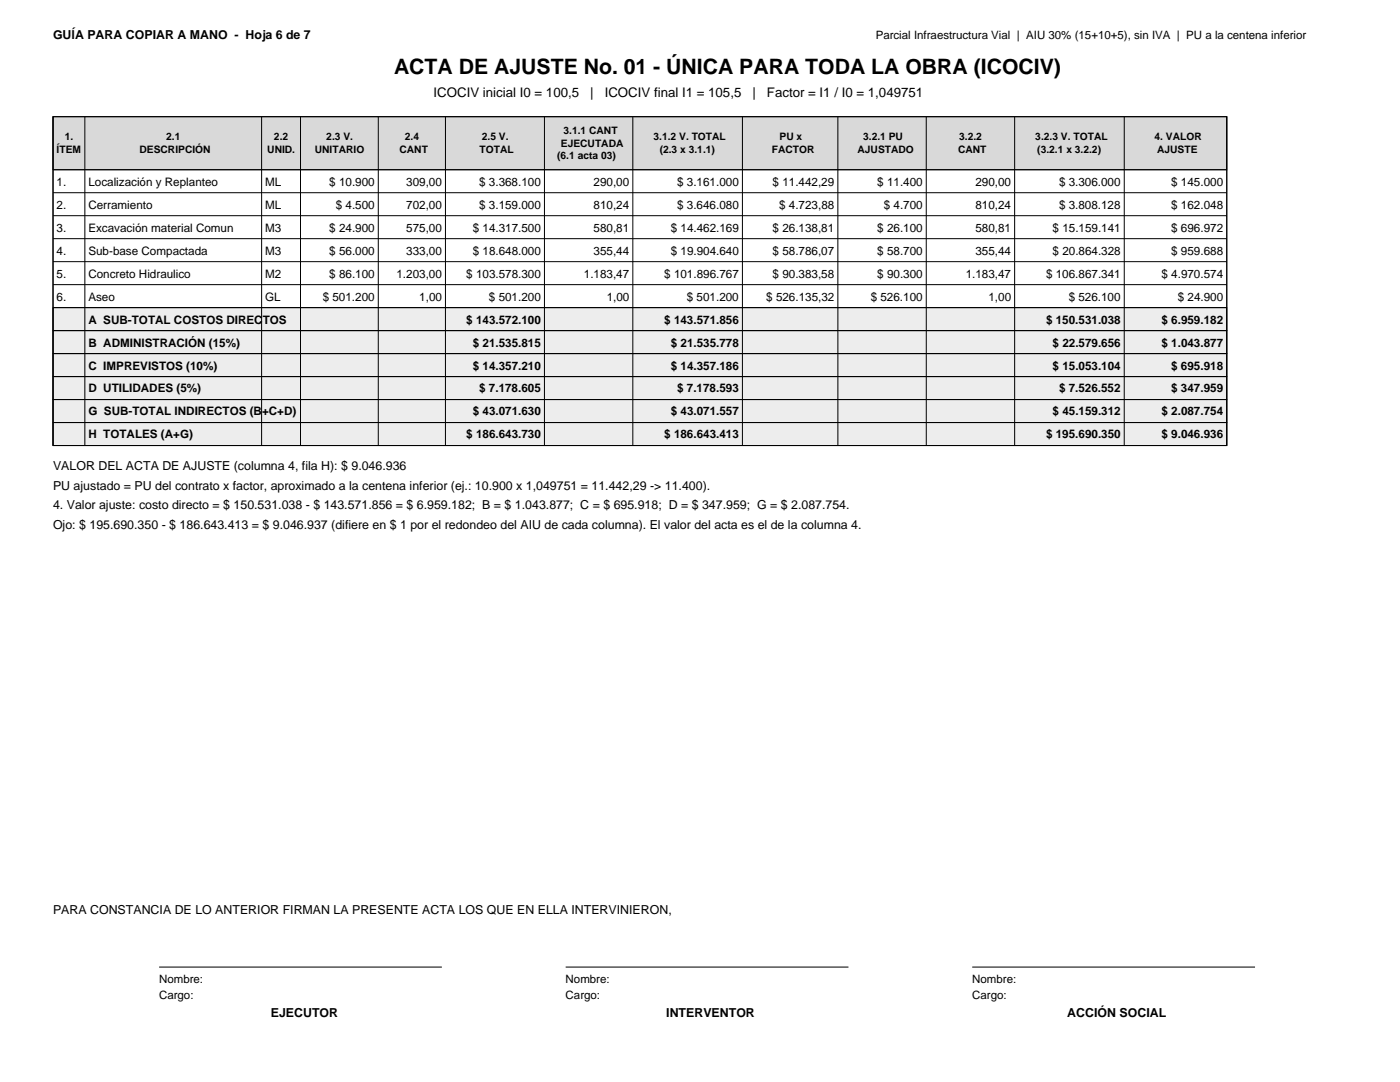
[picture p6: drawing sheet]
<svg xmlns="http://www.w3.org/2000/svg" width="279mm" height="216mm" viewBox="0 0 279 216" stroke-linecap="round" stroke-linejoin="round" font-family="sans-serif">
<defs><g id="words">
<text font-size="4.2" x="78.6" y="14.8">ACTA DE AJUSTE No. 01 - ÚNICA PARA TODA LA OBRA (ICOCIV)</text>
<g font-size="2.6">
<text x="86.5" y="19.4">ICOCIV inicial I0 = 100,5</text>
<text x="117.8" y="19.4">|</text>
<text x="120.7" y="19.4">ICOCIV final I1 = 105,5</text>
<text x="150.2" y="19.4">|</text>
<text x="153.1" y="19.4">Factor = I1 / I0 = 1,049751</text>
</g>
<g font-size="2.5">
<text x="10.6" y="7.8">GUÍA PARA COPIAR A MANO - Hoja 6 de 7</text>
<text x="10.6" y="93.8">VALOR DEL ACTA DE AJUSTE (columna 4, fila H): $ 9.046.936</text>
<text x="10.6" y="97.7">PU ajustado = PU del contrato x factor, aproximado a la centena inferior (ej.: 10.900 x 1,049751 = 11.442,29 -&gt; 11.400).</text>
<text x="10.6" y="101.6">4. Valor ajuste: costo directo = $ 150.531.038 - $ 143.571.856 = $ 6.959.182; B = $ 1.043.877; C = $ 695.918; D = $ 347.959; G = $ 2.087.754.</text>
<text x="10.6" y="105.5">Ojo: $ 195.690.350 - $ 186.643.413 = $ 9.046.937 (difiere en $ 1 por el redondeo del AIU de cada columna). El valor del acta es el de la columna 4.</text>
<text x="10.6" y="182.4">PARA CONSTANCIA DE LO ANTERIOR FIRMAN LA PRESENTE ACTA LOS QUE EN ELLA INTERVINIERON,</text>
<text x="54" y="202.8">EJECUTOR</text>
<text x="133" y="202.8">INTERVENTOR</text>
<text x="213" y="202.8">ACCIÓN SOCIAL</text>
</g>
<g font-size="2.3">
<text x="174.8" y="7.8">Parcial Infraestructura Vial | AIU 30% (15+10+5), sin IVA | PU a la centena inferior</text>
<text x="11.3" y="37">1.</text>
<text x="11.3" y="41.6">2.</text>
<text x="17.6" y="37">Localización y Replanteo</text>
<text x="17.6" y="41.6">Cerramiento</text>
<text x="52.9" y="37">ML</text>
<text x="52.9" y="41.6">ML</text>
<text x="65.7" y="37">$ 10.900</text>
<text x="67" y="41.6">$ 4.500</text>
<text x="81.1" y="37">309,00</text>
<text x="81.1" y="41.6">702,00</text>
<text x="95.6" y="37">$ 3.368.100</text>
<text x="95.6" y="41.6">$ 3.159.000</text>
<text x="118.5" y="37">290,00</text>
<text x="118.5" y="41.6">810,24</text>
<text x="135.1" y="37">$ 3.161.000</text>
<text x="135.1" y="41.6">$ 3.646.080</text>
<text x="154.2" y="37">$ 11.442,29</text>
<text x="155.5" y="41.6">$ 4.723,88</text>
<text x="175.1" y="37">$ 11.400</text>
<text x="176.4" y="41.6">$ 4.700</text>
<text x="194.7" y="37">290,00</text>
<text x="194.7" y="41.6">810,24</text>
<text x="211.3" y="37">$ 3.306.000</text>
<text x="211.3" y="41.6">$ 3.808.128</text>
<text x="233.8" y="37">$ 145.000</text>
<text x="233.8" y="41.6">$ 162.048</text>
<text x="11.3" y="46.2">3.</text>
<text x="17.6" y="46.2">Excavación material Comun</text>
<text x="52.9" y="46.2">M3</text>
<text x="65.7" y="46.2">$ 24.900</text>
<text x="81.1" y="46.2">575,00</text>
<text x="94.4" y="46.2">$ 14.317.500</text>
<text x="118.5" y="46.2">580,81</text>
<text x="133.9" y="46.2">$ 14.462.169</text>
<text x="154.2" y="46.2">$ 26.138,81</text>
<text x="175.1" y="46.2">$ 26.100</text>
<text x="194.7" y="46.2">580,81</text>
<text x="210.1" y="46.2">$ 15.159.141</text>
<text x="233.8" y="46.2">$ 696.972</text>
<text x="11.3" y="50.8">4.</text>
<text x="17.6" y="50.8">Sub-base Compactada</text>
<text x="52.9" y="50.8">M3</text>
<text x="65.7" y="50.8">$ 56.000</text>
<text x="81.1" y="50.8">333,00</text>
<text x="94.4" y="50.8">$ 18.648.000</text>
<text x="118.5" y="50.8">355,44</text>
<text x="133.9" y="50.8">$ 19.904.640</text>
<text x="154.2" y="50.8">$ 58.786,07</text>
<text x="175.1" y="50.8">$ 58.700</text>
<text x="194.7" y="50.8">355,44</text>
<text x="210.1" y="50.8">$ 20.864.328</text>
<text x="233.8" y="50.8">$ 959.688</text>
<text x="11.3" y="55.4">5.</text>
<text x="11.3" y="60">6.</text>
<text x="17.6" y="55.4">Concreto Hidraulico</text>
<text x="17.6" y="60">Aseo</text>
<text x="52.9" y="55.4">M2</text>
<text x="52.9" y="60">GL</text>
<text x="64.4" y="60">$ 501.200</text>
<text x="65.7" y="55.4">$ 86.100</text>
<text x="79.1" y="55.4">1.203,00</text>
<text x="83.7" y="60">1,00</text>
<text x="93.1" y="55.4">$ 103.578.300</text>
<text x="97.6" y="60">$ 501.200</text>
<text x="116.5" y="55.4">1.183,47</text>
<text x="121.1" y="60">1,00</text>
<text x="132.6" y="55.4">$ 101.896.767</text>
<text x="137.1" y="60">$ 501.200</text>
<text x="152.9" y="60">$ 526.135,32</text>
<text x="154.2" y="55.4">$ 90.383,58</text>
<text x="173.8" y="60">$ 526.100</text>
<text x="175.1" y="55.4">$ 90.300</text>
<text x="192.7" y="55.4">1.183,47</text>
<text x="197.3" y="60">1,00</text>
<text x="208.8" y="55.4">$ 106.867.341</text>
<text x="213.3" y="60">$ 526.100</text>
<text x="231.8" y="55.4">$ 4.970.574</text>
<text x="235.1" y="60">$ 24.900</text>
<text x="17.6" y="64.6">A SUB-TOTAL COSTOS DIRECTOS</text>
<text x="93.1" y="64.6">$ 143.572.100</text>
<text x="132.6" y="64.6">$ 143.571.856</text>
<text x="208.8" y="64.6">$ 150.531.038</text>
<text x="231.8" y="64.6">$ 6.959.182</text>
<text x="17.6" y="69.1">B ADMINISTRACIÓN (15%)</text>
<text x="94.4" y="69.1">$ 21.535.815</text>
<text x="133.9" y="69.1">$ 21.535.778</text>
<text x="210.1" y="69.1">$ 22.579.656</text>
<text x="231.8" y="69.1">$ 1.043.877</text>
<text x="17.6" y="73.7">C IMPREVISTOS (10%)</text>
<text x="94.4" y="73.7">$ 14.357.210</text>
<text x="133.9" y="73.7">$ 14.357.186</text>
<text x="210.1" y="73.7">$ 15.053.104</text>
<text x="233.8" y="73.7">$ 695.918</text>
<text x="17.6" y="78.3">D UTILIDADES (5%)</text>
<text x="17.6" y="82.9">G SUB-TOTAL INDIRECTOS (B+C+D)</text>
<text x="94.4" y="82.9">$ 43.071.630</text>
<text x="95.6" y="78.3">$ 7.178.605</text>
<text x="133.9" y="82.9">$ 43.071.557</text>
<text x="135.1" y="78.3">$ 7.178.593</text>
<text x="210.1" y="82.9">$ 45.159.312</text>
<text x="211.3" y="78.3">$ 7.526.552</text>
<text x="231.8" y="82.9">$ 2.087.754</text>
<text x="233.8" y="78.3">$ 347.959</text>
<text x="17.6" y="87.5">H TOTALES (A+G)</text>
<text x="93.1" y="87.5">$ 186.643.730</text>
<text x="132.6" y="87.5">$ 186.643.413</text>
<text x="208.8" y="87.5">$ 195.690.350</text>
<text x="231.8" y="87.5">$ 9.046.936</text>
<text x="31.7" y="196.1">Nombre:</text>
<text x="112.9" y="196.1">Nombre:</text>
<text x="194" y="196.1">Nombre:</text>
<text x="31.7" y="199.3">Cargo:</text>
<text x="112.9" y="199.3">Cargo:</text>
<text x="194" y="199.3">Cargo:</text>
</g>
<g font-size="2">
<text x="12.9" y="28">1.</text>
<text x="33.2" y="28">2.1</text>
<text x="54.7" y="28">2.2</text>
<text x="65.1" y="28">2.3 V.</text>
<text x="80.8" y="28">2.4</text>
<text x="96.2" y="28">2.5 V.</text>
<text x="111.9" y="29.3">EJECUTADA</text>
<text x="112.5" y="26.7">3.1.1 CANT</text>
<text x="130.4" y="28">3.1.2 V. TOTAL</text>
<text x="155.6" y="28">PU x</text>
<text x="172.3" y="28">3.2.1 PU</text>
<text x="191.4" y="28">3.2.2</text>
<text x="206.6" y="28">3.2.3 V. TOTAL</text>
<text x="230.4" y="28">4. VALOR</text>
<text x="11.3" y="30.6">ÍTEM</text>
<text x="27.8" y="30.6">DESCRIPCIÓN</text>
<text x="53.3" y="30.6">UNID.</text>
<text x="62.8" y="30.6">UNITARIO</text>
<text x="79.7" y="30.6">CANT</text>
<text x="95.7" y="30.6">TOTAL</text>
<text x="111.2" y="31.8">(6.1 acta 03)</text>
<text x="131.7" y="30.6">(2.3 x 3.1.1)</text>
<text x="154" y="30.6">FACTOR</text>
<text x="171.1" y="30.6">AJUSTADO</text>
<text x="191.2" y="30.6">CANT</text>
<text x="207" y="30.6">(3.2.1 x 3.2.2)</text>
<text x="230.9" y="30.6">AJUSTE</text>
</g>
</g></defs>
<path d="M10.6 23.3h234.2v10.6h-234.2z" fill="#d9d9d9"/>
<path d="M10.6 23.3h234.2v10.6h-234.2z" fill="none" stroke="#000" stroke-width=".2"/>
<path d="M10.6 61.4h234.2v4.6h-234.2z" fill="#ededed"/>
<path d="M10.6 61.4h234.2v4.6h-234.2z" fill="none" stroke="#000" stroke-width=".2"/>
<path d="M10.6 66h234.2v4.6h-234.2z" fill="#ededed"/>
<path d="M10.6 66h234.2v4.6h-234.2z" fill="none" stroke="#000" stroke-width=".2"/>
<path d="M10.6 70.6h234.2v4.5h-234.2z" fill="#ededed"/>
<path d="M10.6 70.6h234.2v4.5h-234.2z" fill="none" stroke="#000" stroke-width=".2"/>
<path d="M10.6 75.1h234.2v4.6h-234.2z" fill="#ededed"/>
<path d="M10.6 75.1h234.2v4.6h-234.2z" fill="none" stroke="#000" stroke-width=".2"/>
<path d="M10.6 79.7h234.2v4.6h-234.2z" fill="#ededed"/>
<path d="M10.6 79.7h234.2v4.6h-234.2z" fill="none" stroke="#000" stroke-width=".2"/>
<path d="M10.6 84.3h234.2v4.6h-234.2z" fill="#ededed"/>
<g fill="none" stroke="#000" stroke-width=".2">
<path d="M10.6 23.3h234.2v65.6h-234.2zM10.6 23.3v65.6h234.2v-65.6M10.6 33.9h234.2M10.6 38.5h234.2M16.9 23.3v65.6M52.2 23.3v65.6M60 23.3v65.6M75.5 23.3v65.6M88.9 23.3v65.6M108.7 23.3v65.6M126.3 23.3v65.6M148.2 23.3v65.6"/>
<path d="M167.2 23.3v65.6M184.9 23.3v65.6M202.5 23.3v65.6M224.4 23.3v65.6M10.6 43h234.2M10.6 47.6h234.2M10.6 52.2h234.2M10.6 56.8h234.2M10.6 61.4h234.2M10.6 66h234.2M10.6 70.6h234.2M10.6 75.1h234.2"/>
<path d="M10.6 79.7h234.2M10.6 84.3h234.2v4.6h-234.2zM10.6 84.3h234.2M31.7 193h56.5M112.9 193h56.4M194 193h56.5"/>
</g>
<use href="#words"/>
</svg>
